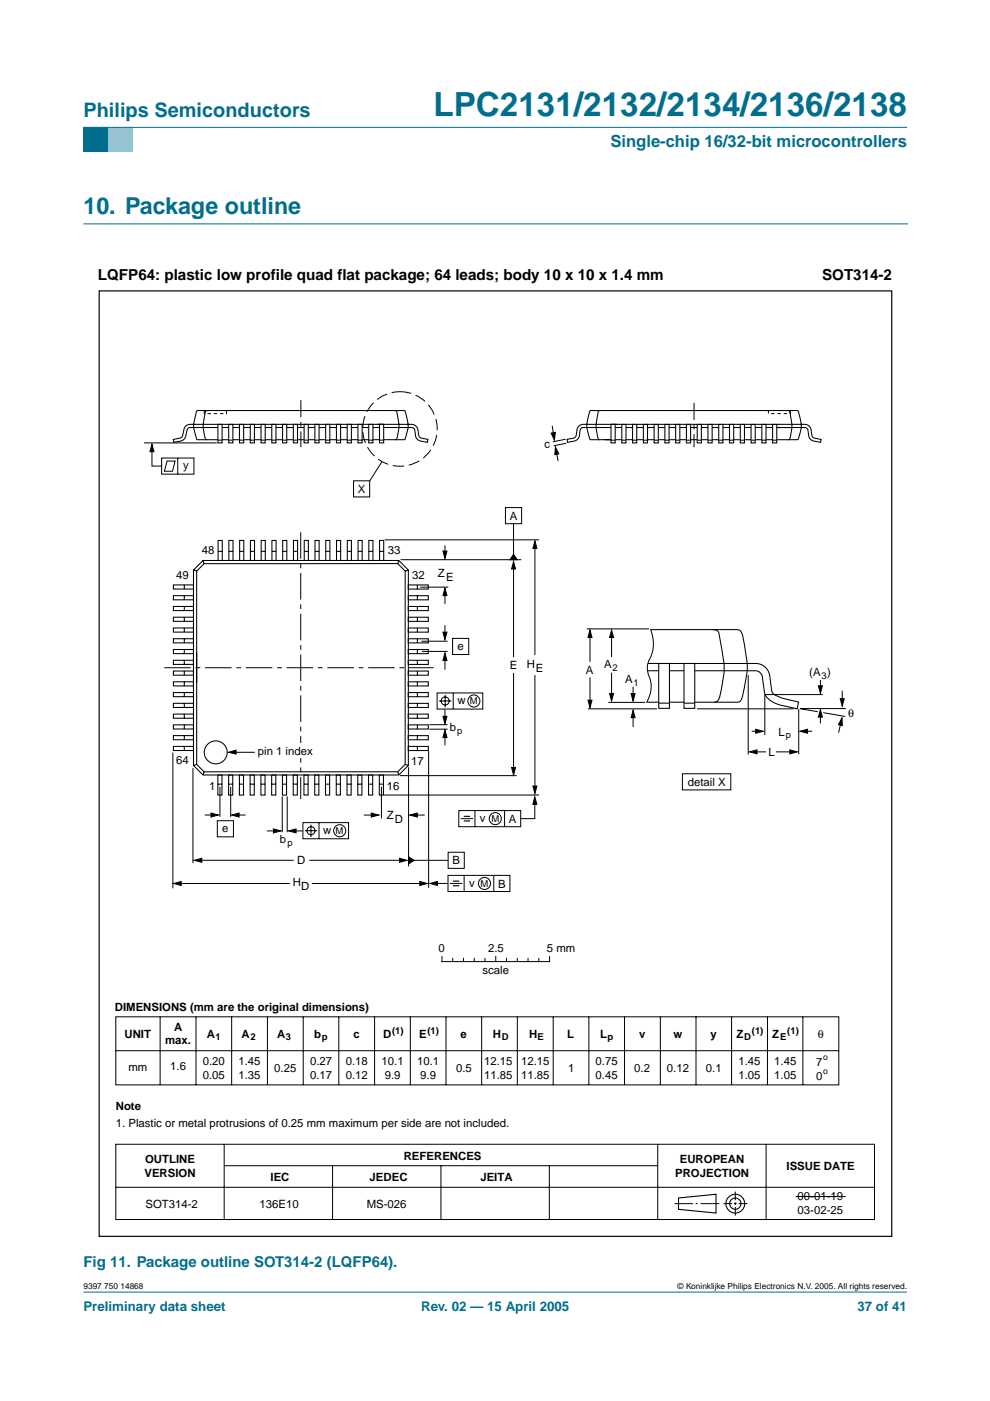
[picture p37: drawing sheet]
<svg xmlns="http://www.w3.org/2000/svg" width="210mm" height="297mm" viewBox="0 0 210 297" stroke-linecap="round" stroke-linejoin="round" font-family="sans-serif">
<defs><g id="words">
<text font-size="7.1" fill="#006e8c" x="91.9" y="24.7">LPC2131/2132/2134/2136/2138</text>
<text font-size="4.9" fill="#006e8c" x="17.7" y="45.5">10. Package outline</text>
<text font-size="4.2" fill="#006e8c" x="17.7" y="24.9">Philips Semiconductors</text>
<text font-size="3.5" fill="#006e8c" x="129.4" y="31.1">Single-chip 16/32-bit microcontrollers</text>
<g font-size="3.2">
<text x="20.8" y="59.3">LQFP64: plastic low profile quad flat package; 64 leads; body 10 x 10 x 1.4 mm</text>
<text x="174.3" y="59.4">SOT314-2</text>
</g>
<text font-size="3.2" fill="#006e8c" x="17.7" y="268.7">Fig 11. Package outline SOT314-2 (LQFP64).</text>
<g font-size="2.8" fill="#006e8c">
<text x="17.7" y="278">Preliminary data sheet</text>
<text x="89.3" y="278">Rev. 02 — 15 April 2005</text>
<text x="181.8" y="278">37 of 41</text>
</g>
<g font-size="2.4">
<text x="115.4" y="94.9" transform="rotate(-3 115.4 94.9)">c</text>
<text x="38.9" y="99.5">y</text>
<text x="75.9" y="104.5">X</text>
<text x="108.1" y="110.2">A</text>
<text x="42.8" y="117.5">48</text>
<text x="82.2" y="117.5">33</text>
<text x="37.4" y="122.8">49</text>
<text x="87.4" y="122.8">32</text>
<text x="92.8" y="122.4">Z</text>
<text x="94.6" y="123.2">E</text>
<text x="97" y="137.8">e</text>
<text x="108.1" y="141.9">E</text>
<text x="111.7" y="141.5">H</text>
<text x="113.6" y="142.4">E</text>
<text x="124.2" y="143">A</text>
<text x="128.1" y="141.7">A</text>
<text x="171.6" y="143.4">(A )</text>
<text x="97" y="149.3">w</text>
<text x="132.5" y="144.9">A</text>
<text x="95.4" y="155.1">b</text>
<text x="179.8" y="152.1">θ</text>
<text x="37.4" y="162">64</text>
<text x="54.7" y="160">pin 1 index</text>
<text x="162.9" y="160.3">L</text>
<text x="165" y="156">L</text>
<text x="44.4" y="167.4">1</text>
<text x="82" y="167.4">16</text>
<text x="87.2" y="162.2">17</text>
<text x="145.8" y="166.6">detail X</text>
<text x="82" y="173.6">Z</text>
<text x="47.1" y="176.4">e</text>
<text x="59.4" y="178.8">b</text>
<text x="68.5" y="176.8">w</text>
<text x="83.7" y="174.4">D</text>
<text x="101.8" y="174.3">v</text>
<text x="107.9" y="174.5">A</text>
<text x="63" y="183.2">D</text>
<text x="95.9" y="183.3">B</text>
<text x="62.1" y="187.9">H</text>
<text x="63.9" y="188.8">D</text>
<text x="99.5" y="188">v</text>
<text x="105.6" y="188.2">B</text>
<text x="93" y="201.8">0</text>
<text x="103.5" y="201.8">2.5</text>
<text x="116" y="201.8">5 mm</text>
<text x="102.3" y="206.6">scale</text>
<text x="24.3" y="214.4">DIMENSIONS (mm are the original dimensions)</text>
<text x="26.4" y="220.1">UNIT</text>
<text x="35" y="221.4">max.</text>
<text x="36.9" y="218.5">A</text>
<text x="43.9" y="220.1">A</text>
<text x="51.2" y="220.1">A</text>
<text x="58.8" y="220.1">A</text>
<text x="66.6" y="220.1">b</text>
<text x="75" y="220.1">c</text>
<text x="81.3" y="220.1">D</text>
<text x="88.8" y="220.1">E</text>
<text x="97.7" y="220.1">e</text>
<text x="104.5" y="220.1">H</text>
<text x="112.2" y="220.1">H</text>
<text x="120.3" y="220.1">L</text>
<text x="127.2" y="220.1">L</text>
<text x="135.5" y="220.1">v</text>
<text x="142.8" y="220.1">w</text>
<text x="150.7" y="220.1">y</text>
<text x="156.2" y="220.1">Z</text>
<text x="163.7" y="220.1">Z</text>
<text x="173.4" y="220.1">θ</text>
<text x="27.2" y="227">mm</text>
<text x="36.1" y="226.9">1.6</text>
<text x="43" y="225.8">0.20</text>
<text x="50.6" y="225.8">1.45</text>
<text x="58.1" y="227.3">0.25</text>
<text x="65.7" y="225.8">0.27</text>
<text x="73.3" y="225.8">0.18</text>
<text x="80.9" y="225.8">10.1</text>
<text x="88.4" y="225.8">10.1</text>
<text x="96.7" y="227.3">0.5</text>
<text x="102.6" y="225.8">12.15</text>
<text x="110.5" y="225.8">12.15</text>
<text x="120.5" y="227.3">1</text>
<text x="126.3" y="225.8">0.75</text>
<text x="134.5" y="227.3">0.2</text>
<text x="141.4" y="227.3">0.12</text>
<text x="149.7" y="227.3">0.1</text>
<text x="156.6" y="225.8">1.45</text>
<text x="164.1" y="225.8">1.45</text>
<text x="173" y="226">7</text>
<text x="43" y="228.7">0.05</text>
<text x="50.6" y="228.7">1.35</text>
<text x="65.7" y="228.7">0.17</text>
<text x="73.3" y="228.7">0.12</text>
<text x="81.6" y="228.7">9.9</text>
<text x="89.1" y="228.7">9.9</text>
<text x="102.6" y="228.7">11.85</text>
<text x="110.5" y="228.7">11.85</text>
<text x="126.3" y="228.7">0.45</text>
<text x="156.6" y="228.7">1.05</text>
<text x="164.1" y="228.7">1.05</text>
<text x="173" y="228.9">0</text>
<text x="24.5" y="235.3">Note</text>
<text x="24.5" y="238.9">1. Plastic or metal protrusions of 0.25 mm maximum per side are not included.</text>
<text x="85.6" y="245.8">REFERENCES</text>
<text x="30.6" y="249.5">VERSION</text>
<text x="30.8" y="246.5">OUTLINE</text>
<text x="57.4" y="250.4">IEC</text>
<text x="78.4" y="250.4">JEDEC</text>
<text x="101.8" y="250.4">JEITA</text>
<text x="143.1" y="249.5">PROJECTION</text>
<text x="144.1" y="246.5">EUROPEAN</text>
<text x="166.8" y="248.1">ISSUE DATE</text>
<text x="30.8" y="256">SOT314-2</text>
<text x="55" y="256">136E10</text>
<text x="77.7" y="256">MS-026</text>
<text x="169.1" y="254.5">00-01-19</text>
<text x="169.1" y="257.4">03-02-25</text>
</g>
<g font-size="2">
<text x="129.9" y="142.2">2</text>
<text x="174.2" y="143.9">3</text>
<text x="99.6" y="149.3">M</text>
<text x="134.3" y="145.4">1</text>
<text x="96.9" y="155.5">p</text>
<text x="166.6" y="156.5">p</text>
<text x="60.9" y="179.3">p</text>
<text x="71.2" y="176.8">M</text>
<text x="104.2" y="174.3">M</text>
<text x="101.9" y="188">M</text>
<text x="45.7" y="220.6">1</text>
<text x="53.1" y="220.6">2</text>
<text x="60.6" y="220.6">3</text>
<text x="68.2" y="220.6">p</text>
<text x="83.1" y="219.2">(1)</text>
<text x="90.6" y="219.2">(1)</text>
<text x="106.4" y="220.6">D</text>
<text x="114" y="220.6">E</text>
<text x="128.8" y="220.6">p</text>
<text x="157.8" y="220.6">D</text>
<text x="159.4" y="219.2">(1)</text>
<text x="165.4" y="220.6">E</text>
<text x="166.9" y="219.2">(1)</text>
</g>
<g font-size="1.8">
<text x="174.5" y="224.8">o</text>
<text x="174.5" y="227.7">o</text>
<text x="17.7" y="273.4">9397 750 14868</text>
<text x="143.7" y="273.4">© Koninklijke Philips Electronics N.V. 2005. All rights reserved.</text>
</g>
</g></defs>
<path d="M17.7 273.9h174.6z" fill="#006e8c" stroke="#006e8c" stroke-width=".21"/>
<path d="M17.7 27h5.3v5.3h-5.3z" fill-rule="evenodd" fill="#006e8c"/>
<path d="M23 27h5.3v5.3h-5.3z" fill-rule="evenodd" fill="#96c4d6"/>
<path d="M17.7 27h174.6z" fill="#006e8c" stroke="#006e8c" stroke-width=".21"/>
<path d="M17.7 47.5h174.7" fill="none" stroke="#006e8c" stroke-width=".21"/>
<g fill="none" stroke="#000" stroke-width=".21">
<path d="M30.5 93.9h15.5M32.2 94.8v4h2.1M34.3 97.1h6.8v3.4h-6.8zM35.4 97.8h1.7l-.5 2.1h-1.7zM37.7 97.1v3.4M81 97.9l-2.6 4M117.1 90.3l.4 2.5M117.9 95.3l.4 2.4M119.9 93.1l-2.7 .6M120.1 94l-2.7 .5M75 101.9h3.4v3.5h-3.4zM81.6 114.5h32.7"/>
<path d="M84.9 118.7h25.6M94.3 115.6v2.3M107.2 107.6h3.4v3.4h-3.4zM108.9 111v7.4M108.9 119.9v19.4M113.4 115.5v23.3M89.1 124.5h5.9M89.3 135.9h5.6M89.4 138.1h5.5M94.3 125.5v2.6M94.3 132.6v2.5M94.3 139.4v2.6"/>
<path d="M96 135.3h3.4v3.5h-3.4zM124.4 133.3h13.2M125.1 134.1v6.2M129.7 134.1v5.2M138 133.5a7.4 7.4 0 0 1-.5 6.7l-.2 1 .1 1.7a6 6 0 0 1-.3 6M36.7 159.6v28.7M54 159.5h-5.3M90.9 159.2v29M91.1 153.6h3.8M91.1 154.6h3.8M94.3 150.4v2.6M94.3 155.8v2.2"/>
<path d="M108.9 142.7v20.7M113.4 143.1v24.2M124.6 150.3h14.7M125.1 143.6v5.7M129 148.9h7.8M129.7 142.6v5.3M134.2 145.6v2.5M134.2 151.5v2.6M147.8 150.3h20.5M158.6 143.1v16.9M159.4 155h1.8M159.9 159.4h2.5"/>
<path d="M162.1 147.3h12.3M162.2 147.3v8.5M164.5 159.4h3.7M169.3 150.4v9.5M169.6 150.2l3.8 .7M169.8 150.2h9.5M170.4 155h1.8M173.9 144.2v1.9M173.9 151.5v1.9M174.5 151.1l4.7 .8M178.4 152.8l-.6 2.6M178.6 146.5v2.5"/>
<path d="M40.9 162.9v20.1M43.4 172.8h2.2M46.1 174h3.4v3.4h-3.4zM46.6 166.8v6.4M48.9 166.8v6.4M49.9 172.8h2.2M56.6 176.2h2.5M59.8 168.9v7.6M60.9 168.9v7.6M62.1 176.2h2.1M77.1 172.8h2.6M80.9 166.8v6.7"/>
<path d="M81.4 168.6h32.9M84.8 164.5h24.7M86.6 162.6v21.1M87.5 172.8h2.5M97.3 171.9h13.1v3.4h-13.1zM97.7 173.6h2.6M100.7 171.9v3.4M107 171.9v3.4M113.4 169.9v3.7h-3M144.7 164.1h10.2v3.4h-10.2zM37.8 187.3h23.6M42.2 182.4h20.1"/>
<path d="M65.6 182.4h19.8M66.1 187.3h23.6M87.2 182.4h7.8M92 187.3h3M95 185.6h13.1v3.4h-13.1zM95 180.7h3.4v3.4h-3.4zM95.4 187.3h2.6M98.4 185.6v3.4M104.7 185.6v3.4M24.5 215.6h153.3v14.4h-153.3zM33.9 215.6v14.4M41.6 215.6v14.4"/>
<path d="M49.1 215.6v14.4M56.7 215.6v14.4M64.3 215.6v14.4M71.8 215.6v14.4M79.4 215.6v14.4M87 215.5v14.5M94.6 215.6v14.4M102.1 215.6v14.4M109.7 215.6v14.4M117.3 215.6v14.4M124.9 215.6v14.4M132.4 215.6v14.4"/>
<path d="M140 215.6v14.4M147.6 215.5v14.5M155.1 215.6v14.4M162.7 215.6v14.4M170.2 215.6v14.4M24.5 222.8h153.3M24.5 242.6h160.9v16h-160.9zM24.5 251.7h160.9M47.5 242.6v16M47.5 247.2h91.9M70.5 247.2v11.4M93.5 247.2v11.4"/>
<path d="M116.5 247.2v11.4M139.5 242.6v16M143 255.2h3.9M147.5 255.2h.4M148.5 255.2h4M153.4 255.2h1.8M155.6 255.2h.6M155.9 252.6v1.9M155.9 254.9v.5M155.9 255.9v1.8M156.6 255.2h1.9M162.4 242.6v16"/>
<path d="M168.7 253.7h10.6"/>
<circle cx="105" cy="173.6" r="1.28"/>
<circle cx="102.7" cy="187.3" r="1.28"/>
</g>
<g fill="none" stroke="#000" stroke-width=".23">
<path d="M143.9 254l7.9-.8v4l-7.9-.8z"/>
<circle cx="155.9" cy="255.2" r="1.99"/>
<circle cx="155.9" cy="255.2" r="1.2"/>
</g>
<path d="M63.8 112.8v56.6M34.8 141.6h57.1" fill="none" stroke="#000" stroke-width=".21" stroke-dasharray="5.6 1 1 1" stroke-linecap="butt"/>
<path d="M63.8 84.8v10M147.2 85.4v9.4" fill="none" stroke="#000" stroke-width=".21" stroke-dasharray="3.6 1 1 1" stroke-linecap="butt"/>
<g fill="#000" stroke="#000" stroke-width=".21">
<path d="M32.2 94.2l.4 1.6h-.8zM116.9 91.8l.9-.1-.3 1.6zM117.8 94.8l.7 1.4-.9 .2zM93.9 116.8h.9l-.5 1.6zM108.9 117.5l.8 1.2h-1.6zM113.4 114.7l.4 1.6h-.8zM94.3 124.7l.5 1.6h-.9zM93.9 134h.9l-.5 1.6zM108.9 119.1l.4 1.5h-.8zM125.1 133.6l.4 1.6h-.8zM129.7 133.6l.4 1.6h-.9zM48.5 159.5l1.5-.5 .1 .9z"/>
<path d="M94.3 154.8l.5 1.6h-.9zM94.3 138.5l.5 1.5h-.9zM93.9 151.9h.9l-.5 1.6zM124.7 148.5h.8l-.4 1.5zM129.2 147h.9l-.4 1.6zM134.2 150.6l.5 1.6h-.9zM133.8 147h.9l-.5 1.6zM160.2 154.6l1.6 .4-1.6 .5zM158.9 159.4l1.6-.4v.8zM167.5 159l1.5 .4-1.5 .4zM169.6 155l1.6-.4v.9zM173.9 150.5l.5 1.5h-.9z"/>
<path d="M173.5 145.4h.9l-.5 1.6zM178.5 152.2l.1 1.6-.8-.2zM178.1 148.1h.9l-.4 1.6zM44.7 172.4l1.6 .4-1.6 .4zM49.1 172.8l1.6-.4v.8zM58 175.7l1.6 .5-1.6 .4zM61.2 176.2l1.6-.5v.9zM78.7 172.4l1.6 .4-1.6 .4zM86.9 172.8l1.6-.4v.8zM108.5 162.7h.8l-.4 1.6zM113.4 168.9l.4 1.6h-.8zM113 166.7h.8l-.4 1.5z"/>
<path d="M36.8 187.3l1.6-.4v.8zM41.2 182.4l1.6-.4v.8zM84.7 182l1.6 .4-1.6 .4zM86.6 181.7l1.2 .7-1.2 .8zM89 186.9l1.6 .4-1.6 .4zM91.2 187.3l1.6-.4v.8z"/>
</g>
<path d="M98.3 173.1h1.4M98.3 174.1h1.4M96 186.8h1.4M96 187.8h1.4" fill="none" stroke="#000" stroke-width=".24"/>
<circle cx="84.8" cy="90.9" r="7.9" fill="none" stroke="#000" stroke-width=".21" stroke-dasharray="2.4 1" stroke-linecap="butt"/>
<g fill="none" stroke="#000" stroke-width=".22">
<path d="M44.1 87l-.4 .1-.2 .2-.2 1a7.1 7.1 0 0 0 .4 4.9h.2M46.2 90.6h-5.9a.68 .68 0 0 0-.7 .7 2.45 2.45 0 0 1-.7 2l-2 .5-.2-.6 1.3-.3a.76 .76 0 0 0 .7-.7 2.63 2.63 0 0 1 .8-2l.8-.2h47a1.35 1.35 0 0 1 1.3 1.3l.2 1a.74 .74 0 0 0 .7 .6l1.2 .3-.1 .6a2.48 2.48 0 0 1-2.4-1.2l-.2-1.3a.68 .68 0 0 0-.7-.7h-40.2M80 90h1.4M80.5 93.2h-38.4l-.4-.1a7 7 0 0 1 .1-6h44a6.9 6.9 0 0 1 0 6.1h-4.4M83.6 87l.3 .1 .2 .2 .2 1a7.1 7.1 0 0 1-.3 4.9h-.2M127.4 87l-.4 .1-.2 .2-.2 1a7.1 7.1 0 0 0 .4 4.9h.2M128.2 93.2h1.4M129.6 90h1.3M129.8 93.2h-4.4l-.4-.1a7 7 0 0 1 .1-6h44.1a6.8 6.8 0 0 1 0 6.1h-38.8M164.5 90.6h6.1a.68 .68 0 0 1 .7 .7 1.99 1.99 0 0 0 1 2.2l1.7 .3 .1-.6-1.3-.3a.73 .73 0 0 1-.7-.7 2.06 2.06 0 0 0-1-2.2h-47.4a1.35 1.35 0 0 0-1.4 1.3l-.1 1a.74 .74 0 0 1-.7 .6l-1.3 .3 .1 .6a2.48 2.48 0 0 0 2.5-1.2l.2-1.3a.68 .68 0 0 1 .7-.7h44.1M166.9 87l.4 .1 .1 .2 .2 1a7.1 7.1 0 0 1-.3 4.9h-.2M43 118.8l.3 .7"/>
<path d="M46.2 114.6h.9v4.2h-.9zM46.3 116.9h.9M48.5 114.6h.9v4.2h-.9zM48.5 116.9h.9M50.8 114.6h.9v4.2h-.9zM50.8 116.9h.9M53.1 114.6h.9v4.2h-.9zM53.1 116.9h.8M55.4 114.6h.9v4.2h-.9zM55.4 116.9h.8M57.7 114.6h.8v4.2h-.8zM57.7 116.9h.8"/>
<path d="M59.9 114.6h.9v4.2h-.9zM60 116.9h.8M62.2 114.6h.9v4.2h-.9zM62.2 116.9h.9M64.5 114.6h.9v4.2h-.9zM64.5 116.9h.9M66.8 114.6h.9v4.2h-.9zM66.8 116.9h.9M69.1 114.6h.8v4.2h-.8zM69.1 116.9h.8M71.3 114.6h.9v4.2h-.9zM71.4 116.9h.8"/>
<path d="M73.6 114.6h.9v4.2h-.9zM73.7 116.9h.8M75.9 114.6h.9v4.2h-.9zM75.9 116.9h.9M78.2 114.6h.9v4.2h-.9zM78.2 116.9h.9M80.5 114.6h.9v4.2h-.9zM80.5 116.9h.9M84.6 118.8l-.3 .7M36.8 140h4.2v.9h-4.2zM36.8 137.7h4.2v.9h-4.2zM36.8 135.4h4.2v.9h-4.2z"/>
<path d="M36.8 133.1h4.2v.9h-4.2zM36.8 130.9h4.2v.8h-4.2zM36.8 128.6h4.2v.9h-4.2zM36.8 126.3h4.2v.9h-4.2zM36.8 124h4.2v.9h-4.2zM39.1 124v.9M39.1 126.3v.9M39.1 128.6v.9M39.1 130.9v.8M39.1 133.2v.8M39.1 135.4v.9M39.1 137.7v.9"/>
<path d="M39.1 140v.8M41 138.4v23.9l2.1 2h41.5l2-2v-41.4l-2-2.1h-41.6l-2 2.1v23.8M41 120.9l.7 .2M41.7 138.4v23.7l1.6 1.5h41l1.6-1.5v-41l-1.6-1.6h-41l-1.6 1.6v23.6M86.6 124h4.2v.9h-4.2zM86.6 126.3h4.2v.9h-4.2zM86.6 128.6h4.2v.9h-4.2zM86.6 130.9h4.2v.8h-4.2zM86.6 133.1h4.2v.9h-4.2zM86.6 135.4h4.2v.9h-4.2zM86.6 137.7h4.2v.9h-4.2zM86.6 140h4.2v.9h-4.2z"/>
<path d="M86.6 120.9l-.7 .2M88.5 124.1v.8M88.5 126.3v.9M88.5 128.6v.9M88.5 130.9v.8M88.5 133.2v.8M88.5 135.5v.8M88.5 137.7v.9M138 133.5h15.5a9.2 9.2 0 0 1 3.5 .2 17.9 17.9 0 0 1 1.3 6.1 19.4 19.4 0 0 1-1.3 8.9l-1 .2h-8.7M36.8 158.2h4.2v.9h-4.2zM36.8 156h4.2v.8h-4.2zM36.8 153.7h4.2v.9h-4.2z"/>
<path d="M36.8 151.4h4.2v.9h-4.2zM36.8 149.1h4.2v.9h-4.2zM36.8 146.8h4.2v.9h-4.2zM36.8 144.6h4.2v.8h-4.2zM36.8 142.3h4.2v.8h-4.2zM39.1 142.3v.8M39.1 144.6v.8M39.1 146.8v.9M39.1 149.1v.9M39.1 151.4v.9M39.1 153.7v.9M39.1 156v.8"/>
<path d="M39.1 158.2v.9M86.6 142.3h4.2v.9h-4.2zM86.6 144.6h4.2v.8h-4.2zM86.6 146.8h4.2v.9h-4.2zM86.6 149.1h4.2v.9h-4.2zM86.6 151.4h4.2v.9h-4.2zM86.6 153.7h4.2v.9h-4.2zM86.6 156h4.2v.8h-4.2zM86.6 158.3h4.2v.8h-4.2zM88.5 140v.9M88.5 142.3v.8M88.5 144.6v.8"/>
<path d="M88.5 146.9v.8M88.5 149.1v.9M88.5 151.4v.9M88.5 153.7v.8M88.5 156v.8M88.5 158.3v.8M137.1 148.9h2.6M137.3 142.2h2.3M137.4 140.7h22.8a3 3 0 0 1 3.1 3.1l.3 2.8a4.1 4.1 0 0 0 2.9 1.6l2.8 .6-.3 1.5a17.5 17.5 0 0 1-4.9-1.3 3.4 3.4 0 0 1-2-2.4l-.4-2.8a1.53 1.53 0 0 0-1.6-1.6h-12.8M139.7 140.7h2.2v9.5h-2.2zM139.7 149.1h2.2M141.9 148.9h3.1"/>
<path d="M142 142.2h3M145 140.7h2.3v9.5h-2.3zM145 149.1h2.3M41.7 162.1l-.7 .2M43.3 163.6l-.2 .7M46.2 164.3h.9v4.3h-.9zM46.2 166.3h.8M48.5 164.3h.8v4.3h-.8zM48.5 166.3h.8M50.8 164.3h.8v4.3h-.8zM50.8 166.3h.8M53 164.3h.9v4.3h-.9z"/>
<path d="M53.1 166.3h.8M55.3 164.3h.9v4.3h-.9zM55.3 166.3h.9M57.6 164.3h.9v4.3h-.9zM57.6 166.3h.8M59.9 164.3h.9v4.3h-.9zM59.9 166.3h.8M62.2 164.3h.8v4.3h-.8zM62.2 166.3h.8M64.4 164.3h.9v4.3h-.9zM64.5 166.3h.8M66.7 164.3h.9v4.3h-.9z"/>
<path d="M66.7 166.3h.9M69 164.3h.9v4.3h-.9zM69 166.3h.9M71.3 164.3h.9v4.3h-.9zM71.3 166.3h.9M73.6 164.3h.9v4.3h-.9zM73.6 166.3h.8M75.8 166.3h.9M75.9 164.3h.8v4.3h-.8zM78.1 166.3h.9M78.1 164.3h.9v4.3h-.9zM80.4 166.3h.9"/>
<path d="M80.4 164.3h.9v4.3h-.9zM85.9 162.1l.7 .2"/>
<circle cx="45.7" cy="159.5" r="2.43"/>
</g>
<path d="M43.3 87.1v.6h4.7v-.6M167.6 87.1v.6h-4.7v-.6" fill="none" stroke="#000" stroke-width=".21" stroke-dasharray=".7 .6" stroke-linecap="butt"/>
<path d="M63.3 157.6h.8v3.1h-.8z" fill="#fff"/>
<g fill="none" stroke="#000" stroke-width=".21">
<path d="M92.7 146.9h9.7v3.4h-9.7zM93.1 148.6h2.6M94.4 147.3v2.7M96.1 146.9v3.4M64.2 174.4h9.7v3.4h-9.7zM64.6 176.1h2.7M65.9 174.8v2.7M67.6 174.4v3.4"/>
<circle cx="94.4" cy="148.6" r=".85"/>
<circle cx="100.5" cy="148.6" r="1.28"/>
<circle cx="65.9" cy="176.1" r=".86"/>
<circle cx="72" cy="176.1" r="1.28"/>
</g>
<path d="M46.2 90h.9v3.9h-.9z" fill="#fff" stroke="#000" stroke-width=".22"/>
<path d="M46.2 93.3h.9" fill="none" stroke="#000" stroke-width=".22"/>
<path d="M50.8 90h.9v3.9h-.9z" fill="#fff" stroke="#000" stroke-width=".22"/>
<path d="M50.8 93.3h.9" fill="none" stroke="#000" stroke-width=".22"/>
<path d="M59.9 90h.9v3.9h-.9z" fill="#fff" stroke="#000" stroke-width=".22"/>
<path d="M59.9 93.3h.9" fill="none" stroke="#000" stroke-width=".22"/>
<path d="M55.3 90h.9v3.9h-.9z" fill="#fff" stroke="#000" stroke-width=".22"/>
<path d="M55.4 93.3h.8" fill="none" stroke="#000" stroke-width=".22"/>
<path d="M48.5 90h.9v3.9h-.9z" fill="#fff" stroke="#000" stroke-width=".22"/>
<path d="M48.5 93.3h.9" fill="none" stroke="#000" stroke-width=".22"/>
<path d="M53.1 90h.8v3.9h-.8z" fill="#fff" stroke="#000" stroke-width=".22"/>
<path d="M53.1 93.3h.8" fill="none" stroke="#000" stroke-width=".22"/>
<path d="M64.5 90h.9v3.9h-.9z" fill="#fff" stroke="#000" stroke-width=".22"/>
<path d="M64.5 93.3h.9" fill="none" stroke="#000" stroke-width=".22"/>
<path d="M69 90h.9v3.9h-.9z" fill="#fff" stroke="#000" stroke-width=".22"/>
<path d="M69.1 93.3h.8" fill="none" stroke="#000" stroke-width=".22"/>
<path d="M73.6 90h.9v3.9h-.9z" fill="#fff" stroke="#000" stroke-width=".22"/>
<path d="M73.6 93.3h.9" fill="none" stroke="#000" stroke-width=".22"/>
<path d="M75.9 90h.9v3.9h-.9z" fill="#fff" stroke="#000" stroke-width=".22"/>
<path d="M75.9 93.3h.9" fill="none" stroke="#000" stroke-width=".22"/>
<path d="M78.2 90h.9v3.9h-.9z" fill="#fff" stroke="#000" stroke-width=".22"/>
<path d="M78.2 93.3h.9" fill="none" stroke="#000" stroke-width=".22"/>
<path d="M80.5 90h.8v3.9h-.8z" fill="#fff" stroke="#000" stroke-width=".22"/>
<path d="M80.5 93.3h.8" fill="none" stroke="#000" stroke-width=".22"/>
<path d="M71.3 90h.9v3.9h-.9z" fill="#fff" stroke="#000" stroke-width=".22"/>
<path d="M71.3 93.3h.9" fill="none" stroke="#000" stroke-width=".22"/>
<path d="M66.8 90h.8v3.9h-.8z" fill="#fff" stroke="#000" stroke-width=".22"/>
<path d="M66.8 93.3h.8" fill="none" stroke="#000" stroke-width=".22"/>
<path d="M57.6 90h.9v3.9h-.9z" fill="#fff" stroke="#000" stroke-width=".22"/>
<path d="M57.6 93.3h.9" fill="none" stroke="#000" stroke-width=".22"/>
<path d="M62.2 90h.9v3.9h-.9z" fill="#fff" stroke="#000" stroke-width=".22"/>
<path d="M62.2 93.3h.9" fill="none" stroke="#000" stroke-width=".22"/>
<path d="M129.6 90h.8v3.9h-.8z" fill="#fff" stroke="#000" stroke-width=".22"/>
<path d="M129.6 93.3h.8" fill="none" stroke="#000" stroke-width=".22"/>
<path d="M134.1 90h.9v3.9h-.9z" fill="#fff" stroke="#000" stroke-width=".22"/>
<path d="M134.1 93.3h.9" fill="none" stroke="#000" stroke-width=".22"/>
<path d="M143.3 90h.8v3.9h-.8z" fill="#fff" stroke="#000" stroke-width=".22"/>
<path d="M143.3 93.3h.8" fill="none" stroke="#000" stroke-width=".22"/>
<path d="M138.7 90h.9v3.9h-.9z" fill="#fff" stroke="#000" stroke-width=".22"/>
<path d="M138.7 93.3h.9" fill="none" stroke="#000" stroke-width=".22"/>
<path d="M131.8 90h.9v3.9h-.9z" fill="#fff" stroke="#000" stroke-width=".22"/>
<path d="M131.9 93.3h.8" fill="none" stroke="#000" stroke-width=".22"/>
<path d="M136.4 90h.9v3.9h-.9z" fill="#fff" stroke="#000" stroke-width=".22"/>
<path d="M136.4 93.3h.9" fill="none" stroke="#000" stroke-width=".22"/>
<path d="M147.8 90h.9v3.9h-.9z" fill="#fff" stroke="#000" stroke-width=".22"/>
<path d="M147.8 93.3h.9" fill="none" stroke="#000" stroke-width=".22"/>
<path d="M152.4 90h.9v3.9h-.9z" fill="#fff" stroke="#000" stroke-width=".22"/>
<path d="M152.4 93.3h.9" fill="none" stroke="#000" stroke-width=".22"/>
<path d="M157 90h.8v3.9h-.8z" fill="#fff" stroke="#000" stroke-width=".22"/>
<path d="M157 93.3h.8" fill="none" stroke="#000" stroke-width=".22"/>
<path d="M159.2 90h.9v3.9h-.9z" fill="#fff" stroke="#000" stroke-width=".22"/>
<path d="M159.3 93.3h.8" fill="none" stroke="#000" stroke-width=".22"/>
<path d="M161.5 90h.9v3.9h-.9z" fill="#fff" stroke="#000" stroke-width=".22"/>
<path d="M161.5 93.3h.9" fill="none" stroke="#000" stroke-width=".22"/>
<path d="M163.8 90h.9v3.9h-.9z" fill="#fff" stroke="#000" stroke-width=".22"/>
<path d="M163.8 93.3h.9" fill="none" stroke="#000" stroke-width=".22"/>
<path d="M154.7 90h.9v3.9h-.9z" fill="#fff" stroke="#000" stroke-width=".22"/>
<path d="M154.7 93.3h.9" fill="none" stroke="#000" stroke-width=".22"/>
<path d="M150.1 90h.9v3.9h-.9z" fill="#fff" stroke="#000" stroke-width=".22"/>
<path d="M150.1 93.3h.9" fill="none" stroke="#000" stroke-width=".22"/>
<path d="M141 90h.9v3.9h-.9z" fill="#fff" stroke="#000" stroke-width=".22"/>
<path d="M141 93.3h.9" fill="none" stroke="#000" stroke-width=".22"/>
<path d="M145.5 90h.9v3.9h-.9z" fill="#fff" stroke="#000" stroke-width=".22"/>
<path d="M145.6 93.3h.8M151 133.5h.1a1.22 1.22 0 0 1 1.4 1.1l.3 1.9a22.1 22.1 0 0 1 .7 5.9l-.5 3.7a3.6 3.6 0 0 1-1.2 2.7l-.4 .1M84.4 163.6l.2 .7" fill="none" stroke="#000" stroke-width=".22"/>
<path d="M93.7 202.8v1.1h22.8v-1.1M96 203.2v.7M98.3 203.2v.7M100.5 203.2v.7M102.8 203.2v.7M105.1 202.8v1.1M107.4 203.2v.7M109.7 203.2v.7M112 203.2v.7M114.2 203.2v.7" fill="none" stroke="#000" stroke-width=".21"/>
<path d="M21 61.7h168.1v200.4h-168.1z" fill="none" stroke="#000" stroke-width=".25"/>
<use href="#words"/>
</svg>
